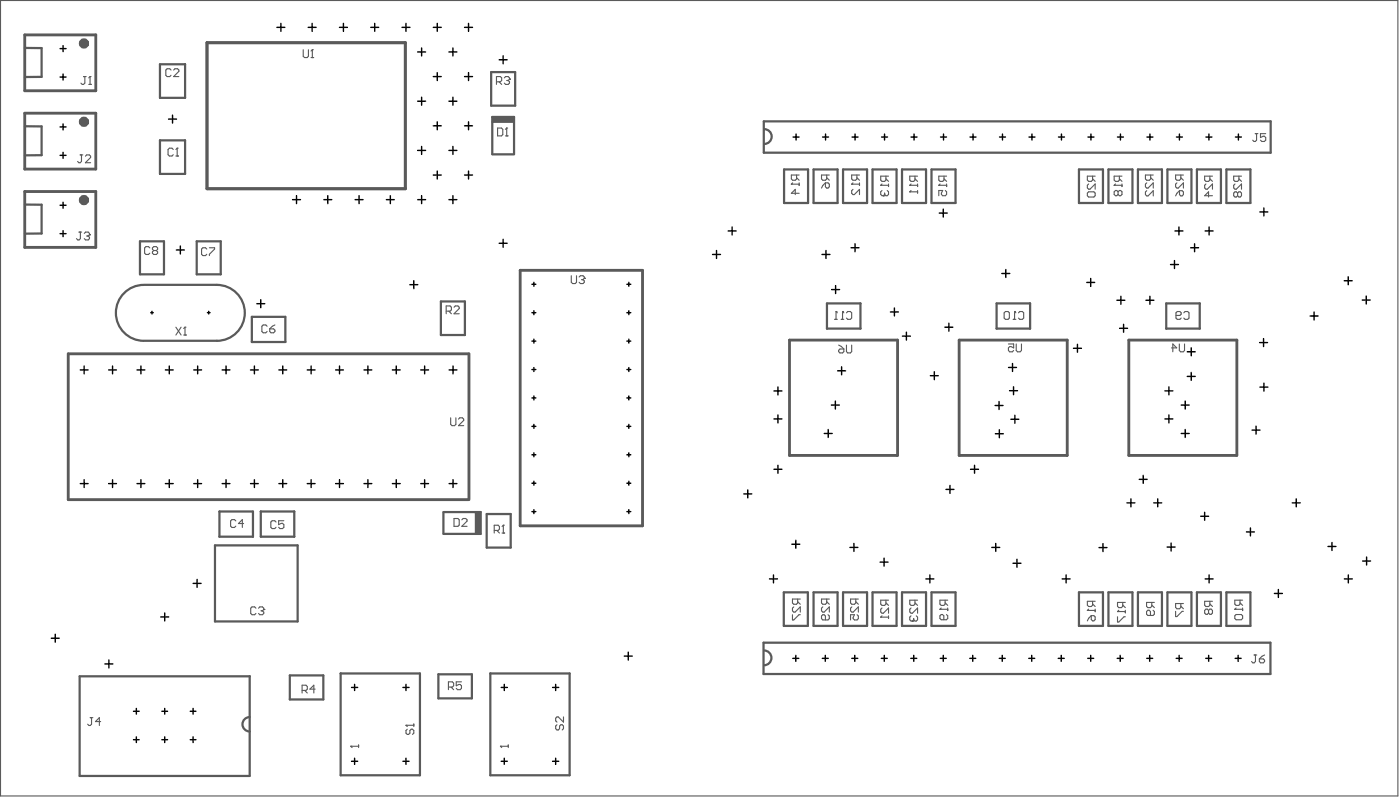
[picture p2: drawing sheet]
<svg xmlns="http://www.w3.org/2000/svg" width="417mm" height="237mm" viewBox="0 0 417 237" stroke-linecap="round" stroke-linejoin="round" font-family="sans-serif">
<g fill="none" stroke="#5a5a5a" stroke-width=".67">
<path d="M7.4 14.3h5v8.6h-5M55.1 19.1h-7.5v10h7.5M55.1 19.1h.1M55.1 19.1v10M7.4 37.6h5v8.6h-5M55.1 29.1h.1M146.3 21.5h7.1v9.9h-7.1zM146.7 36.2h6.3M227.5 36.1h151v9.3h-151zM47.6 41.8v9.9M47.6 51.7h.1M47.7 41.8h7.4"/>
<path d="M47.7 41.8h-.1M55.1 41.8h.1M55.1 41.8v9.9h-7.4M146.6 45.9v-11.1h6.5v11.1M146.6 45.9h6.5M233.5 50.4h7.2v10h-7.2zM242.3 50.4h7.2v10h-7.2zM251.1 50.4h7.1v10h-7.1zM259.9 50.4h7.1v10h-7.1zM268.7 50.4h7.1v10h-7.1zM277.4 50.4h7.2v10h-7.2zM321.4 50.4h7.1v10h-7.1z"/>
<path d="M330.1 50.4h7.2v10h-7.2zM338.9 50.4h7.2v10h-7.2zM347.7 50.4h7.2v10h-7.2zM356.5 50.4h7.1v10h-7.1zM365.3 50.4h7.1v10h-7.1zM7.4 60.9h5v8.6h-5M41.7 71.8h7.1v9.8h-7.1zM58.6 71.8h7.1v9.8h-7.1zM43 84.7h21.6M75 94.3h10v7.4l-10 .1zM131.3 89.7h7.2v10h-7.2zM246.3 90.3h9.9l.1 7.4-10 .1z"/>
<path d="M246.3 97.7v.1M296.8 90.3h10v7.4l-9.9 .1zM306.8 97.7v.1M347.4 97.7v.1M347.4 97.8h9.9M357.3 97.7v.1M357.3 97.7v-7.4h-9.9v7.4M43 101.4h21.6M65.4 159.6v.1M65.4 152.2v7.4M65.4 159.7h9.9M65.4 152.2h9.9v7.5"/>
<path d="M65.4 152.2h.1M75.3 159.7h.1M77.7 152.2v7.5h9.9M77.7 152.2h.1M77.7 152.2h9.9M87.6 152.2h.1M87.7 159.6l-.1 .1M87.7 152.2v7.4M132.1 152.4h11.1v6.4h-11.1zM141.7 152.4v6.4M145 152.9h7.1v10h-7.1zM64 162.3h24.6v22.6h-24.6z"/>
<path d="M233.5 176.2h7.1v10h-7.1zM242.3 176.2h7.2v10h-7.2zM251.1 176.2h7.1v10h-7.1zM259.9 176.2h7.1v10h-7.1zM268.7 176.2h7.1v10h-7.1zM277.4 176.2h7.2v10h-7.2zM321.4 176.2h7.1v10h-7.1zM330.1 176.2h7.2v10h-7.2zM338.9 176.2h7.2v10h-7.2zM347.7 176.2h7.2v10h-7.2zM356.5 176.2h7.1v10h-7.1zM365.3 176.2h7.1v10h-7.1z"/>
<path d="M227.4 191.2h151v9.3h-151zM23.7 201.2h50.7v29.7h-50.7zM74.4 201.2h.1M86.3 200.9h10v7.2h-10zM101.5 200.4h23.6v30.3h-23.6zM101.5 200.4h.1M130.6 200.6h9.9v7.2h-9.9zM146.1 200.4h23.6v30.3h-23.7z"/>
</g>
<path d="M7.4 10.4h21.1v16.6h-21.1zM61.7 12.7h59v43.5h-59zM7.4 33.7h21.1v16.6h-21.1zM7.4 57h21.1v16.6h-21.1zM154.9 80.4h36.5v76h-36.5zM139.6 105.3h-119.3v43.4h119.3M139.7 105.3v43.4M235.2 101.2h32.1v34.3h-32.1zM285.7 101.2h32.2l-.1 34.3h-32.1zM336.2 101.2h32.2l-.1 34.3h-32.1z" fill="none" stroke="#5a5a5a" stroke-width=".85"/>
<g fill="#5a5a5a">
<path d="M146.7 34.8h6.3v1.4h-6.3z" fill-rule="evenodd"/>
<path d="M141.8 152.4h1.4v6.3h-1.4z" fill-rule="evenodd"/>
</g>
<path d="M50.9 20.8l-.3-.3h-.8l-.4 .3v1.6l.4 .4h.8l.3-.4M51.7 20.8l.4-.3h.8l.4 .3v.4l-1.6 1.6h1.6M51.6 44.5l-.4-.4h-.8l-.3 .4v1.5l.3 .4h.8l.4-.4M52.4 46.4h.8M52.8 44.1v2.3" fill="none" stroke="#5a5a5a" stroke-width=".33"/>
<circle cx="52.8" cy="44.1" r=".17" fill="#5a5a5a"/>
<path d="M373.9 39.8h.8M374.3 39.8v1.9l-.4 .4h-.4l-.4-.4M377 39.8h-1.6v1.1l1.2-.4 .4 .4v.8l-.4 .4h-.8l-.4-.4M52.8 44.1l-.4 .4M132.9 92.6h1.2l.3-.4v-.8l-.3-.4h-1.2v2.4M133.7 92.6l.7 .8M135.2 91.4l.4-.4h.8l.4 .4v.4l-1.6 1.6h1.6M134.2 124.3v1.9l.4 .4h.8l.4-.4v-1.9M136.6 124.7l.3-.4h.8l.4 .4v.4l-1.5 1.5h1.5M76.2 181l-.4-.4h-.7l-.4 .4v1.5l.4 .4h.7l.4-.4M77 181l.4-.4h.8l.4 .4v.3" fill="none" stroke="#5a5a5a" stroke-width=".33"/>
<circle cx="78.6" cy="181.3" r=".17" fill="#5a5a5a"/>
<path d="M77.8 181.7h.4M78.2 181.7l.4 .4v.4l-.4 .4h-.8l-.4-.4M78.6 181.3l-.4 .4M120.9 215.8h2.3M121.3 217l-.4 .3v.8l.4 .4h.4l.4-.4v-.8l.4-.3h.4l.3 .3v.8l-.3 .4M123.2 215.4v.8" fill="none" stroke="#5a5a5a" stroke-width=".33"/>
<circle cx="120.9" cy="215.8" r=".17" fill="#5a5a5a"/>
<path d="M120.9 215.8l.4 .4M104.5 222h2.3M106.8 221.6v.8" fill="none" stroke="#5a5a5a" stroke-width=".33"/>
<circle cx="104.5" cy="222" r=".17" fill="#5a5a5a"/>
<path d="M165.9 215.6l-.4 .4v.8l.4 .4h.4l.4-.4v-.8l.4-.4h.3l.4 .4v.8l-.4 .4M167.8 213.3v1.5l-1.5-1.5h-.4l-.4 .4v.8l.4 .3M104.5 222l.4 .4M149.1 222h2.3M151.4 221.6v.8" fill="none" stroke="#5a5a5a" stroke-width=".33"/>
<circle cx="149.1" cy="222" r=".17" fill="#5a5a5a"/>
<path d="M148.2 38.1h1.2l.4 .4v1.5l-.4 .4h-1.2zM150.9 38.1v2.3M150.5 40.4h.8M249.8 102.7l.8 .4 .7 .7M250.2 103.8h1.1v.8l-.4 .4h-.7l-.4-.4v-.4zM252.1 102.7v1.9l.4 .4h.8l.4-.4v-1.9M300.4 102.3h1.5v1.2l-1.2-.4-.3 .4v.8l.3 .4h.8l.4-.4M302.7 102.3v2l.4 .4h.7l.4-.4v-2M348.9 103.5h1.6l-1.2-1.2v2.4M351.3 102.3v2l.3 .4h.8l.4-.4v-2M149.1 222l.3 .4" fill="none" stroke="#5a5a5a" stroke-width=".33"/>
<circle cx="150.9" cy="38.1" r=".17" fill="#5a5a5a"/>
<g fill="none" stroke="#5a5a5a" stroke-width=".33">
<path d="M150.9 38.1l-.4 .4M79.6 97.1l-.4-.4h-.8l-.4 .4v1.5l.4 .4h.8l.4-.4M80.3 97.8h1.2l.4 .4v.4l-.4 .4h-.8l-.4-.4zM81.9 96.7l-.8 .4-.8 .7M301.8 95h.8M302.2 92.7v2.3M303.3 93.1l.4-.4h.8l.4 .4v1.5l-.4 .4h-.8l-.4-.4M350.3 93.9h1.1l.4-.4v-.4l-.4-.4h-.8l-.3 .4v1.5l.3 .4h.8l.4-.4M352.6 93.1l.4-.4h.8l.3 .4v1.5l-.3 .4h-.8l-.4-.4M82.2 155.3l-.4-.4h-.7l-.4 .4v1.6l.4 .4h.7l.4-.4M84.5 154.9h-1.5v1.2l1.2-.4 .3 .4v.8l-.3 .4h-.8l-.4-.4M135.2 154.3h1.2l.4 .4v1.5l-.4 .4h-1.2z"/>
<path d="M137.6 154.7l.3-.4h.8l.4 .4v.3l-1.5 1.6h1.5"/>
</g>
<circle cx="302.2" cy="92.7" r=".17" fill="#5a5a5a"/>
<path d="M250.6 95h.7M250.9 92.7v2.3M252.1 93.1l.4-.4h.8l.4 .4v1.5l-.4 .4h-.8l-.4-.4M299.5 92.7h.7l.4 .4v1.5l-.4 .4h-.7l-.4-.4v-1.5zM302.2 92.7l.4 .4" fill="none" stroke="#5a5a5a" stroke-width=".33"/>
<circle cx="250.9" cy="92.7" r=".17" fill="#5a5a5a"/>
<path d="M248.6 95h.8M249 92.7v2.3M250.9 92.7l.4 .4" fill="none" stroke="#5a5a5a" stroke-width=".33"/>
<circle cx="249" cy="92.7" r=".17" fill="#5a5a5a"/>
<path d="M249 92.7l.4 .4M147.2 157.8h1.2l.4-.4v-.7l-.4-.4h-1.2v2.3M148 157.8l.8 .8M149.5 158.6h.8M149.9 156.3v2.3M26.9 213.5h.8M27.3 213.5v2l-.4 .3h-.4l-.4-.3M30 214.7h-1.6l1.2-1.2v2.3" fill="none" stroke="#5a5a5a" stroke-width=".33"/>
<circle cx="149.9" cy="156.3" r=".17" fill="#5a5a5a"/>
<path d="M147.9 24.3h1.1l.4-.3v-.8l-.4-.4h-1.1v2.3M148.6 24.3l.8 .8M150.2 23.2l.4-.4h.8l.3 .4v.4M149.9 156.3l-.4 .4" fill="none" stroke="#5a5a5a" stroke-width=".33"/>
<circle cx="151.7" cy="23.6" r=".17" fill="#5a5a5a"/>
<g fill="none" stroke="#5a5a5a" stroke-width=".33">
<path d="M151 24h.4M151.4 24l.3 .3v.4l-.3 .4h-.8l-.4-.4M151.7 23.6l-.3 .4M245.8 54.4l-.7 .8-.4 .8M245.8 54.4h.8l.4 .4v.8l-.4 .4h-.4l-.4-.4zM246.2 52.1v1.1l-.4 .4h-.7l-.4-.4v-1.1h2.3M246.2 52.9l.8 .7M343 179.2v1.2l-.3 .4h-.8l-.4-.4v-1.2h2.3M351.7 179.6v1.1l-.4 .4h-.8l-.4-.4v-1.1h2.4M360.3 178.9v1.2l-.3 .4h-.8l-.4-.4v-1.2h2.3M360.3 179.7l.8 .8M369.3 178.6v1.1l-.4 .4h-.7l-.4-.4v-1.1h2.3"/>
<path d="M369.3 179.3l.8 .8M343 180l.8 .8M343.4 181.6l.4 .3v.8l-.4 .4h-1.5l-.4-.4v-.8l.4-.3h.4l.4 .3v1.2M350.1 181.9v1.5h.4l1.6-1.5h.4M351.7 180.3l.8 .8M360 181.6l-.4-.4h-.4l-.4 .4v.8l.4 .4h.4l.4-.4M360 181.6l.3-.4h.4l.4 .4v.8l-.4 .4h-.4l-.3-.4M360 181.6v.8M367.8 181.3h2.3M370.1 180.9v.8"/>
</g>
<circle cx="367.8" cy="181.3" r=".17" fill="#5a5a5a"/>
<path d="M271 55.1h2.3M272.5 52.4v1.2l-.4 .4h-.7l-.4-.4v-1.2h2.3M272.5 53.2l.8 .8M273.3 54.7v.8M368.2 180.9l-.4 .4M368.2 182.8h1.5l.4 .4v.8l-.4 .4h-1.5l-.4-.4v-.8z" fill="none" stroke="#5a5a5a" stroke-width=".33"/>
<circle cx="271" cy="55.1" r=".17" fill="#5a5a5a"/>
<path d="M271 57.1h2.3M271.4 54.7l-.4 .4M273.3 56.7v.8" fill="none" stroke="#5a5a5a" stroke-width=".33"/>
<circle cx="271" cy="57.1" r=".17" fill="#5a5a5a"/>
<path d="M253.7 54.8h2.3M255.2 52.1v1.1l-.4 .4h-.7l-.4-.4v-1.1h2.3M255.2 52.9l.8 .7M256 54.4v.8M271.4 56.7l-.4 .4" fill="none" stroke="#5a5a5a" stroke-width=".33"/>
<circle cx="253.7" cy="54.8" r=".17" fill="#5a5a5a"/>
<path d="M254.1 54.4l-.4 .4M254.1 56.3l-.4 .4v.8l.4 .4h.3l1.6-1.6v1.6M262.3 55.1h2.3M263.9 52.4v1.2l-.4 .4h-.8l-.4-.4v-1.2h2.3M263.9 53.2l.7 .8M264.6 54.7v.8" fill="none" stroke="#5a5a5a" stroke-width=".33"/>
<circle cx="262.3" cy="55.1" r=".17" fill="#5a5a5a"/>
<path d="M262.7 54.7l-.4 .4M262.7 56.7l-.4 .4v.7l.4 .4h.4" fill="none" stroke="#5a5a5a" stroke-width=".33"/>
<circle cx="263.1" cy="58.2" r=".17" fill="#5a5a5a"/>
<path d="M235.7 54.8h2.3M237.3 52.1v1.1l-.4 .4h-.8l-.4-.4v-1.1h2.3M237.3 52.9l.7 .7M238 54.4v.8M263.5 57.8l-.4 .4M263.5 57.5v.3M264.3 56.7l.3 .4v.7l-.3 .4h-.4l-.4-.4" fill="none" stroke="#5a5a5a" stroke-width=".33"/>
<circle cx="235.7" cy="54.8" r=".17" fill="#5a5a5a"/>
<path d="M236.1 54.4l-.4 .4M238 57.5h-2.3l1.2-1.2v1.6M279.6 55.1h2.3M281.2 52.4v1.2l-.4 .4h-.8l-.4-.4v-1.2h2.3M281.2 53.2l.7 .8M281.9 54.7v.8" fill="none" stroke="#5a5a5a" stroke-width=".33"/>
<circle cx="279.6" cy="55.1" r=".17" fill="#5a5a5a"/>
<path d="M280 54.7l-.4 .4M281.6 56.7l.3 .4v.7l-.3 .4h-.8l-.4-.4 .4-1.1h-1.2v1.5M325.4 178.9v1.2l-.4 .4h-.7l-.4-.4v-1.2h2.3M325.4 179.7l.8 .8M323.9 181.6h2.3M326.2 181.2v.8" fill="none" stroke="#5a5a5a" stroke-width=".33"/>
<circle cx="323.9" cy="181.6" r=".17" fill="#5a5a5a"/>
<path d="M334.4 179.2v1.2l-.4 .4h-.8l-.4-.4v-1.2h2.4M324.3 181.2l-.4 .4M325 183.2l-.7 .7-.4 .8M325 183.2h.8l.4 .4v.7l-.4 .4h-.4l-.4-.4zM332.8 181.9h2.4M334.4 180l.8 .8M335.2 181.6v.7" fill="none" stroke="#5a5a5a" stroke-width=".33"/>
<circle cx="332.8" cy="181.9" r=".17" fill="#5a5a5a"/>
<path d="M331.8 55.1h2.4M333.4 52.4v1.2l-.4 .4h-.8l-.4-.4v-1.2h2.4M333.4 53.2l.8 .8M334.2 54.7v.8M332.8 183.5v1.6h.4l1.6-1.6h.4M333.2 181.6l-.4 .3" fill="none" stroke="#5a5a5a" stroke-width=".33"/>
<circle cx="331.8" cy="55.1" r=".17" fill="#5a5a5a"/>
<path d="M332.2 54.7l-.4 .4M333 57.1l-.4-.4h-.4l-.4 .4v.7l.4 .4h.4l.4-.4M333 57.1l.4-.4h.4l.4 .4v.7l-.4 .4h-.4l-.4-.4M333 57.1v.7M281.5 178.6v1.1l-.4 .4h-.8l-.4-.4v-1.1h2.4M281.5 179.3l.8 .8M279.9 181.3h2.4M282.3 180.9v.8" fill="none" stroke="#5a5a5a" stroke-width=".33"/>
<circle cx="279.9" cy="181.3" r=".17" fill="#5a5a5a"/>
<path d="M324.3 54.7l-.4 .4v.8l.4 .4h.3l1.6-1.6v1.6M324.3 57.1h1.5l.4 .4v.7l-.4 .4h-1.5l-.4-.4v-.7zM325.4 52.4v1.2l-.4 .4h-.7l-.4-.4v-1.2h2.3M325.4 53.2l.8 .8M263.9 178.6v1.1l-.4 .4h-.8l-.4-.4v-1.1h2.3M263.9 179.3l.7 .8M262.3 183.6h2.3M262.7 180.9l-.4 .4v.8l.4 .3h.4l1.5-1.5v1.5M264.6 183.2v.8M280.3 180.9l-.4 .4M281.9 182.8l.4 .4v.8l-.4 .4h-1.6l-.4-.4v-.8l.4-.4h.4l.4 .4v1.2" fill="none" stroke="#5a5a5a" stroke-width=".33"/>
<circle cx="262.3" cy="183.6" r=".17" fill="#5a5a5a"/>
<path d="M341.6 54.4l-.4 .4v.8l.4 .4h.3l1.6-1.6v1.6M341.6 56.7l-.4 .4v.8l.4 .4h.3l1.6-1.6v1.6M342.7 52.1v1.1l-.4 .4h-.7l-.4-.4v-1.1h2.3M342.7 52.9l.8 .7M272.5 178.6v1.1l-.4 .4h-.7l-.4-.4v-1.1h2.3M272.5 179.3l.8 .8M262.7 183.2l-.4 .4M271.4 180.9l-.4 .4v.8l.4 .3h.3l1.6-1.5v1.5M271.4 183.2l-.4 .4v.8l.4 .4h.3" fill="none" stroke="#5a5a5a" stroke-width=".33"/>
<circle cx="271.7" cy="184.8" r=".17" fill="#5a5a5a"/>
<g fill="none" stroke="#5a5a5a" stroke-width=".33">
<path d="M350.5 54.4l-.4 .4v.8l.4 .4h.4l1.6-1.6v1.6M351.3 56.7h.8l.4 .4v.8l-.4 .4h-.4l-.4-.4zM351.3 56.7l-.8 .8-.4 .8M351.7 52.1v1.1l-.4 .4h-.8l-.4-.4v-1.1h2.4M351.7 52.9l.8 .7M359.2 54.7l-.4 .4v.8l.4 .4h.4l1.5-1.6v1.6M360.3 52.4v1.2l-.3 .4h-.8l-.4-.4v-1.2h2.3M360.3 53.2l.8 .8M361.1 58.2h-2.3l1.2-1.1v1.5M367.8 54.7l-.4 .4v.8l.4 .4h.4l1.6-1.6v1.6M368.6 57.5l-.4-.4h-.4l-.4 .4v.7l.4 .4h.4l.4-.4M368.6 57.5l.4-.4h.4l.4 .4v.7l-.4 .4h-.4l-.4-.4"/>
<path d="M368.6 57.5v.7M369 52.4v1.2l-.4 .4h-.8l-.4-.4v-1.2h2.4M369 53.2l.8 .8M52.4 97.3l1.5 2.4M53.9 97.3l-1.5 2.4M54.7 99.7h.8M55.1 97.3v2.4M237.6 178.2v1.2l-.4 .4h-.8l-.4-.4v-1.2h2.4M237.6 179l.8 .8M246.2 178.2v1.2l-.4 .4h-.7l-.4-.4v-1.2h2.3M246.2 179l.8 .8M254.9 178.2v1.2l-.4 .4h-.8l-.4-.4v-1.2h2.4"/>
<path d="M254.9 179l.8 .8M236 182.9v1.5h.4l1.6-1.5h.4M236.4 180.6l-.4 .3v.8l.4 .4h.4l1.6-1.5v1.5M245.1 180.6l-.4 .3v.8l.4 .4h.4l1.5-1.5v1.5M246.6 182.9l.4 .4v.8l-.4 .3h-1.5l-.4-.3v-.8l.4-.4h.4l.3 .4v1.1M253.7 180.6l-.4 .3v.8l.4 .4h.4l1.6-1.5v1.5M255.3 182.9l.4 .4v.8l-.4 .3h-.8l-.4-.3 .4-1.2h-1.2v1.5M272.1 184.4l-.4 .4M272.1 184v.4M272.9 183.2l.4 .4v.8l-.4 .4h-.4l-.4-.4"/>
</g>
<circle cx="55.1" cy="97.3" r=".17" fill="#5a5a5a"/>
<g fill="none" stroke="#5a5a5a" stroke-width=".33">
<path d="M44.6 73.8l-.4-.4h-.7l-.4 .4v1.5l.4 .4h.7l.4-.4M45.8 74.5l-.4-.3v-.4l.4-.4h.8l.3 .4v.4l-.3 .3M45.8 74.5l-.4 .4v.4l.4 .4h.8l.3-.4v-.4l-.3-.4M45.8 74.5h.8M61.6 74.1l-.4-.4h-.8l-.4 .4v1.6l.4 .3h.8l.4-.3M62.4 73.7h1.5v.4l-1.5 1.6v.3M55.1 97.3l-.4 .4M170.2 82v2l.3 .4h.8l.4-.4v-2M172.5 82.4l.4-.4h.8l.3 .4v.4M70.2 155l-.3-.4h-.8l-.4 .4v1.5l.4 .4h.8l.3-.4M72.6 155.8h-1.6l1.2-1.2v2.3M90 205.4h1.1l.4-.4v-.7l-.4-.4h-1.1v2.3"/>
<path d="M90.8 205.4l.7 .8M93.9 205h-1.6l1.2-1.1v2.3M133.6 204.4h1.1l.4-.4v-.7l-.4-.4h-1.1v2.3M134.3 204.4l.8 .8M137.4 202.9h-1.5v1.1l.8-.4h.4l.3 .4v.8l-.3 .4h-.8l-.4-.4"/>
</g>
<circle cx="174" cy="82.8" r=".17" fill="#5a5a5a"/>
<path d="M24.9 22.8h.8M25.3 22.8v1.9l-.4 .4h-.4l-.4-.4M26.4 25.1h.8M26.8 22.8v2.3M173.3 83.2h.4M173.7 83.2l.3 .4v.4l-.3 .4h-.8l-.4-.4M174 82.8l-.3 .4" fill="none" stroke="#5a5a5a" stroke-width=".33"/>
<circle cx="26.8" cy="22.8" r=".17" fill="#5a5a5a"/>
<path d="M26.8 22.8l-.4 .4M23.9 46.1h.8M24.3 46.1v1.9l-.4 .4h-.4l-.4-.4M25.4 46.5l.4-.4h.8l.4 .4v.4l-1.6 1.5h1.6M23.6 69.1h.7M23.9 69.1v1.9l-.3 .4h-.4l-.4-.4M25.1 69.4l.4-.3h.8l.4 .3v.4" fill="none" stroke="#5a5a5a" stroke-width=".33"/>
<circle cx="26.7" cy="69.8" r=".17" fill="#5a5a5a"/>
<path d="M90.3 14.8v1.9l.4 .4h.8l.4-.4v-1.9M92.6 17.1h.8M93 14.8v2.3M25.9 70.2h.4M26.3 70.2l.4 .4v.4l-.4 .4h-.8l-.4-.4M26.7 69.8l-.4 .4" fill="none" stroke="#5a5a5a" stroke-width=".33"/>
<circle cx="93" cy="14.8" r=".17" fill="#5a5a5a"/>
<path d="M.2 .2h416.2v236.6h-416.2zM93 14.8l-.4 .4M373.5 194.9h.8M373.9 194.9v1.9l-.4 .4h-.3l-.4-.4M375.1 196h1.2l.3 .4v.4l-.3 .4h-.8l-.4-.4zM376.6 194.9l-.7 .4-.8 .7" fill="none" stroke="#5a5a5a" stroke-width=".33"/>
<path d="M227.6 38.4a2.2 2.2 0 0 1 2.2 2.2 2.2 2.2 0 0 1-2.2 2.2M42.8 84.8a8.3 8.3 0 0 0-8.3 8.3 8.3 8.3 0 0 0 8.3 8.3M64.6 84.8a8.3 8.3 0 0 1 8.3 8.3 8.3 8.3 0 0 1-8.3 8.3M227.6 193.5a2.2 2.2 0 0 1 2.2 2.2 2.2 2.2 0 0 1-2.2 2.2M74.4 213.3a2.14 2.14 0 0 0-2.2 2.2 2.14 2.14 0 0 0 2.2 2.1" fill="none" stroke="#5a5a5a" stroke-width=".67"/>
<g fill="none" stroke="#5a5a5a" stroke-width="1.7">
<circle cx="25" cy="12.9" r=".68"/>
<circle cx="25" cy="36.2" r=".68"/>
<circle cx="25" cy="59.5" r=".68"/>
</g>
<g fill="none" stroke="#000" stroke-width=".42">
<path d="M17.9 14.5h1.8M18.8 13.6v1.8M82.5 8.1h2.3M83.7 7v2.3M91.8 8.1h2.4M93 7v2.3M101.1 8.1h2.4M102.3 7v2.3M110.4 8.1h2.4M111.6 7v2.3M119.7 8.1h2.4M120.9 7v2.3"/>
<path d="M124.4 15.5h2.4M125.6 14.3v2.3M129.1 8.1h2.3M130.2 7v2.3M133.7 15.5h2.4M134.9 14.3v2.3M138.4 8.1h2.3M139.6 7v2.3M148.7 17.8h2.3M149.9 16.6v2.4M17.9 22.9h1.8M17.9 37.8h1.8"/>
<path d="M18.8 22v1.8M18.8 36.9v1.8M50.2 35.4h2.4M51.4 34.2v2.4M124.4 30.1h2.4M125.6 28.9v2.4M129.1 37.4h2.3M129.1 22.8h2.3M130.2 21.6v2.4M130.2 36.2v2.4M133.7 30.1h2.4M134.9 28.9v2.4"/>
<path d="M138.4 37.4h2.3M138.4 22.8h2.3M139.6 21.6v2.4M139.6 36.2v2.4M237.1 39.9v1.8M245.9 39.9v1.8M254.7 39.9v1.8M263.5 39.9v1.8M272.2 39.9v1.8M281 39.9v1.8M289.8 39.9v1.8M298.6 39.9v1.8"/>
<path d="M307.4 39.9v1.8M316.2 39.9v1.8M324.9 39.9v1.8M333.7 39.9v1.8M342.5 39.9v1.8M351.3 39.9v1.8M360.1 39.9v1.8M368.9 39.9v1.8M17.9 46.2h1.8M18.8 45.3v1.8M87.1 59.4h2.4M88.3 58.2v2.4"/>
<path d="M96.4 59.4h2.4M97.6 58.2v2.4M105.8 59.4h2.3M106.9 58.2v2.4M115.1 59.4h2.3M116.3 58.2v2.4M124.4 59.4h2.4M124.4 44.8h2.4M125.6 43.6v2.3M125.6 58.2v2.4M129.1 52.1h2.3M130.2 50.9v2.4"/>
<path d="M133.7 59.4h2.4M133.7 44.8h2.4M134.9 43.6v2.3M134.9 58.2v2.4M138.4 52.1h2.3M139.6 50.9v2.4M236.2 40.8h1.8M245 40.8h1.8M253.8 40.8h1.8M262.6 40.8h1.7M271.3 40.8h1.8M280.1 40.8h1.8"/>
<path d="M288.9 40.8h1.8M297.7 40.8h1.8M306.5 40.8h1.8M315.3 40.8h1.7M324 40.8h1.8M332.8 40.8h1.8M341.6 40.8h1.8M350.4 40.8h1.8M359.2 40.8h1.8M368 40.8h1.7M17.9 61.1h1.8M17.9 69.5h1.8"/>
<path d="M18.8 60.2v1.8M18.8 68.6v1.8M52.5 74.4h2.4M53.7 73.2v2.4M148.7 72.4h2.3M149.9 71.2v2.4M212.2 75.7h2.4M213.4 74.5v2.4M216.9 68.7h2.3M218.1 67.5v2.4M244.8 75.7h2.4M246 74.5v2.4"/>
<path d="M253.5 73.7h2.3M254.7 72.5v2.4M279.8 63.4h2.3M280.9 62.2v2.4M348.6 78.7h2.4M349.8 77.5v2.4M350 68.7h2.3M351.1 67.5v2.4M354.6 73.7h2.4M355.8 72.5v2.4M358.9 68.7h2.4M360.1 67.5v2.4"/>
<path d="M375.2 63.1h2.4M376.4 61.9v2.3M44.9 93h.8M45.3 92.6v.8M61.8 93h.8M62.2 92.6v.8M76.5 90.4h2.4M77.7 89.2v2.3M122.1 84.7h2.3M123.2 83.5v2.4M158.4 93h1.2M158.4 84.6h1.2"/>
<path d="M159 84v1.2M159 92.5v1.1M186.7 93h1.2M186.7 84.6h1.2M187.3 84v1.2M187.3 92.5v1.1M247.7 86.2h2.4M248.9 85v2.3M265.2 92.8h2.4M266.4 91.6v2.4M270 98.8v2.4M281.4 97.3h2.4"/>
<path d="M282.6 96.2v2.3M298.4 81.4h2.4M299.6 80.2v2.4M323.7 84h2.3M324.9 82.8v2.4M332.7 89.3h2.3M333.5 97.7h2.3M333.8 88.2v2.3M334.7 96.5v2.4M341.3 89.3h2.4M342.5 88.2v2.3M390.2 94h2.4"/>
<path d="M391.4 92.8v2.4M400.4 83.5h2.3M401.6 82.3v2.4M405.7 89.3h2.4M406.9 88.1v2.4M23.9 110.1h2.3M25.1 108.9v2.3M32.4 110.1h2.3M33.5 108.9v2.3M40.8 110.1h2.3M42 108.9v2.3M49.3 110.1h2.3"/>
<path d="M50.4 108.9v2.3M57.7 110.1h2.3M58.9 108.9v2.3M66.2 110.1h2.3M67.3 108.9v2.3M74.6 110.1h2.3M75.8 108.9v2.3M83.1 110.1h2.3M84.2 108.9v2.3M91.5 110.1h2.3M92.7 108.9v2.3M100 110.1h2.3"/>
<path d="M101.1 108.9v2.3M108.4 110.1h2.3M109.6 108.9v2.3M116.9 110.1h2.3M118 108.9v2.3M125.3 110.1h2.3M126.5 108.9v2.3M133.8 110.1h2.3M134.9 108.9v2.3M158.4 118.4h1.2M158.4 109.9h1.2M158.4 101.5h1.2"/>
<path d="M159 100.9v1.2M159 109.4v1.1M159 117.8v1.2M186.7 118.4h1.2M186.7 109.9h1.2M186.7 101.5h1.2M187.3 100.9v1.2M187.3 109.4v1.1M187.3 117.8v1.2M230.5 116.3h2.4M231.7 115.1v2.4M248.8 119.3v2.4"/>
<path d="M249.5 110.3h2.4M250.7 109.1v2.4M268.8 100h2.4M277.1 111.8h2.4M278.3 110.6v2.4M297.6 119.5v2.3M300.4 109.3h2.4M300.7 116.2h2.4M301.6 108.1v2.4M301.9 115.1v2.3M319.7 103.6h2.4M320.9 102.4v2.4"/>
<path d="M347 116.3h2.3M348.1 115.1v2.4M353 119.3v2.4M353.6 104.7h2.4M353.6 112h2.4M354.8 103.5v2.4M354.8 110.8v2.4M375.2 101.9h2.3M375.3 115.2h2.3M376.3 100.7v2.4M376.5 114v2.4M158.4 135.3h1.2"/>
<path d="M158.4 126.9h1.2M159 126.3v1.1M159 134.7v1.2M186.7 135.3h1.2M186.7 126.9h1.2M187.3 126.3v1.1M187.3 134.7v1.2M230.5 124.6h2.4M230.5 139.6h2.4M231.7 123.5v2.3M231.7 138.4v2.4M245.5 129h2.4"/>
<path d="M246.7 127.8v2.4M247.6 120.5h2.4M289.1 139.6h2.3M290.3 138.4v2.4M296.4 120.6h2.3M296.5 129.1h2.3M297.7 127.9v2.3M301.1 124.7h2.4M302.3 123.6v2.3M347 124.6h2.3M348.1 123.5v2.3M351.8 129h2.4"/>
<path d="M351.8 120.5h2.4M353 127.8v2.4M372.9 128h2.4M374.1 126.8v2.4M23.9 143.9h2.3M25.1 142.7v2.3M32.4 143.9h2.3M33.5 142.7v2.3M40.8 143.9h2.3M42 142.7v2.3M49.3 143.9h2.3M50.4 142.7v2.3"/>
<path d="M57.7 143.9h2.3M58.9 142.7v2.3M66.2 143.9h2.3M67.3 142.7v2.3M74.6 143.9h2.3M75.8 142.7v2.3M83.1 143.9h2.3M84.2 142.7v2.3M91.5 143.9h2.3M92.7 142.7v2.3M100 143.9h2.3M101.1 142.7v2.3"/>
<path d="M108.4 143.9h2.3M109.6 142.7v2.3M116.9 143.9h2.3M118 142.7v2.3M125.3 143.9h2.3M126.5 142.7v2.3M133.8 143.9h2.3M134.9 142.7v2.3M158.4 152.2h1.2M158.4 143.8h1.2M159 143.2v1.1M159 151.6v1.2"/>
<path d="M186.7 152.2h1.2M186.7 143.8h1.2M187.3 143.2v1.1M187.3 151.6v1.2M221.5 146.9h2.4M222.7 145.8v2.3M281.8 145.6h2.3M282.9 144.4v2.4M335.7 149.6h2.3M336.8 148.4v2.4M339.3 142.6h2.4M340.5 141.4v2.4"/>
<path d="M343.6 149.6h2.4M344.8 148.4v2.4M357.6 153.6h2.4M358.8 152.4v2.4M371.3 158.3h2.3M372.4 157.1v2.3M384.9 149.6h2.4M386.1 148.4v2.4M57.5 173.6h2.4M58.7 172.4v2.4M229.2 172.2h2.4M230.4 171.1v2.3"/>
<path d="M235.8 161.9h2.4M237 160.7v2.4M253.1 162.9h2.4M254.3 161.7v2.4M262.1 167.2h2.4M263.3 166.1v2.3M275.8 172.2h2.3M277 171.1v2.3M295.4 162.9h2.4M296.6 161.7v2.4M301.7 167.6h2.4M302.9 166.4v2.4"/>
<path d="M316.4 172.2h2.3M317.5 171.1v2.3M327.3 162.9h2.4M328.5 161.7v2.4M347.6 162.8h2.4M348.8 161.6v2.3M358.9 172.2h2.4M360.1 171.1v2.3M379.6 176.6h2.3M380.8 175.4v2.4M395.5 162.6h2.4M396.7 161.4v2.4"/>
<path d="M400.4 172.2h2.4M401.6 171.1v2.3M405.9 166.9h2.3M407 165.7v2.4M15.3 189.9h2.3M16.5 188.7v2.4M31.2 197.5h2.4M32.4 196.4v2.3M47.9 183.6h2.3M49.1 182.4v2.3M185.9 195.2h2.4M187.1 194v2.4"/>
<path d="M236.1 195.9h1.8M237 195v1.8M244.9 195.9h1.8M245.8 195v1.8M253.7 195.9h1.8M254.6 195v1.8M262.5 195.9h1.8M263.4 195v1.8M271.3 195.9h1.8M272.2 195v1.8M280.1 195.9h1.7M280.9 195v1.8"/>
<path d="M288.8 195.9h1.8M289.7 195v1.8M297.6 195.9h1.8M298.5 195v1.8M306.4 195.9h1.8M307.3 195v1.8M315.2 195.9h1.8M316.1 195v1.8M324 195.9h1.8M324.9 195v1.8M332.8 195.9h1.7M333.6 195v1.8"/>
<path d="M341.5 195.9h1.8M342.4 195v1.8M350.3 195.9h1.8M351.2 195v1.8M359.1 195.9h1.8M360 195v1.8M367.9 195.9h1.8M368.8 195v1.8M39.8 211.6h1.7M40.6 210.8v1.7M40.6 219.2v1.7M48.2 211.6h1.7"/>
<path d="M49.1 210.8v1.7M49.1 219.2v1.7M56.7 211.6h1.7M57.5 210.8v1.7M57.5 219.2v1.7M104.7 204.5h1.8M105.6 203.6v1.8M120 204.5h1.8M120.9 203.6v1.8M149.3 204.5h1.8M150.2 203.6v1.8M164.6 204.5h1.8"/>
<path d="M165.5 203.6v1.8M39.8 220.1h1.7M48.2 220.1h1.7M56.7 220.1h1.7M104.7 226.5h1.8M105.6 225.6v1.8M120 226.5h1.8M120.9 225.6v1.8M149.3 226.5h1.8M150.2 225.6v1.8M164.6 226.5h1.8M165.5 225.6v1.8"/>
</g>
</svg>
